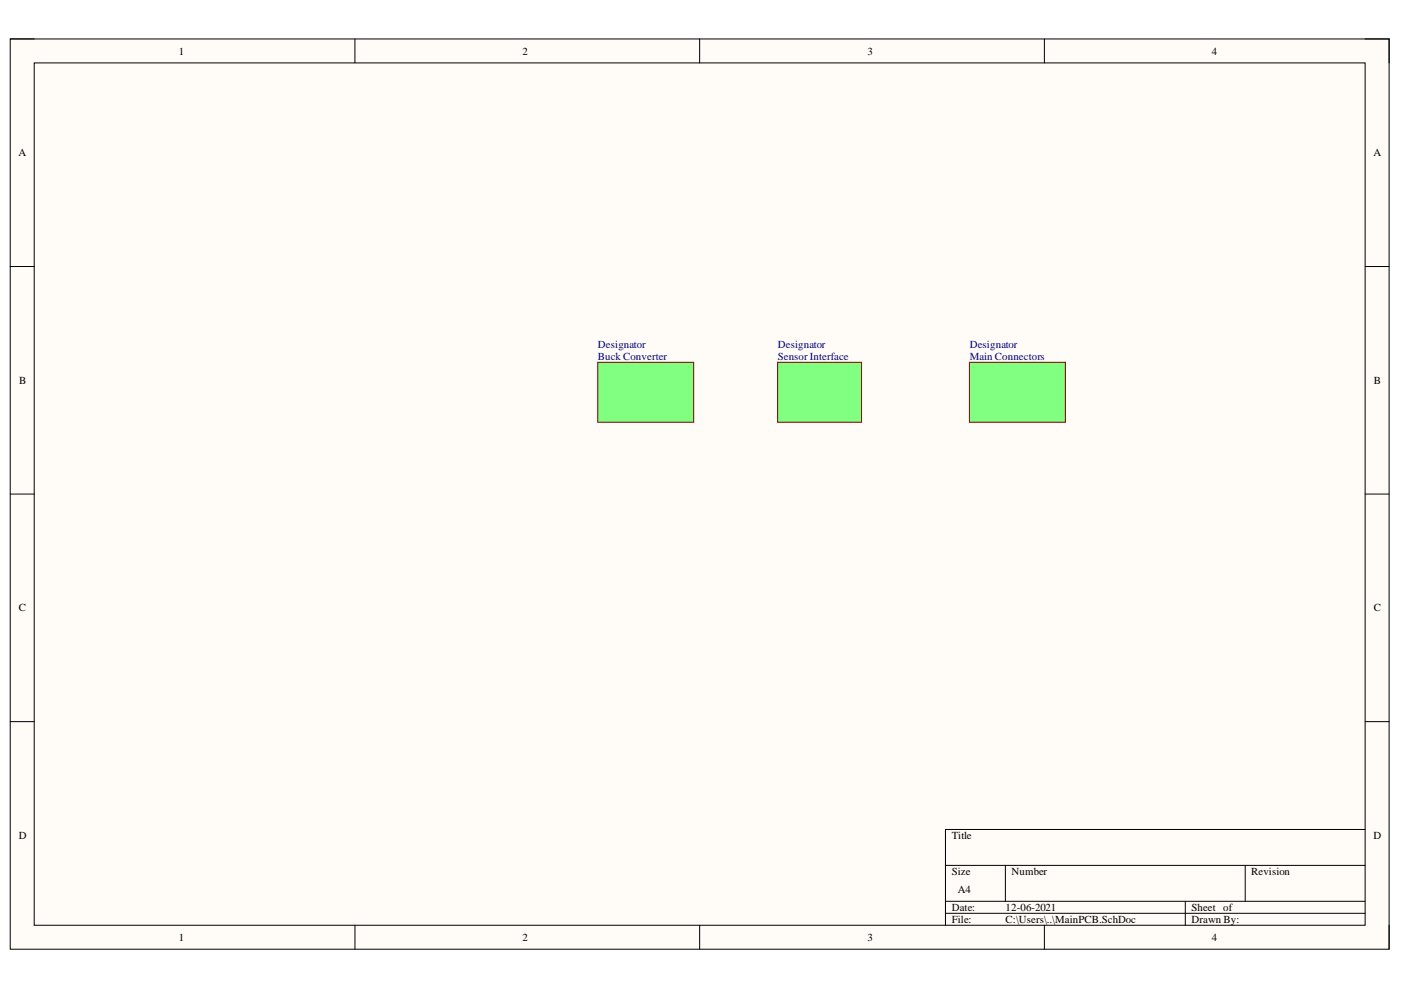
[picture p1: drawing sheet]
<svg xmlns="http://www.w3.org/2000/svg" width="297mm" height="210mm" viewBox="0 0 297 210" stroke-linecap="round" stroke-linejoin="round" font-family="sans-serif">
<defs><g id="words">
<g font-size="2.3">
<text x="37.9" y="11.6">1</text>
<text x="110.8" y="11.6">2</text>
<text x="183.9" y="11.6">3</text>
<text x="256.9" y="11.6">4</text>
<text x="3.9" y="33.1">A</text>
<text x="291.2" y="33.1">A</text>
<text x="4.1" y="81.4">B</text>
<text x="291.3" y="81.4">B</text>
<text x="4" y="129.6">C</text>
<text x="291.3" y="129.6">C</text>
<text x="4" y="177.8">D</text>
<text x="201.8" y="177.8">Title</text>
<text x="291.2" y="177.8">D</text>
<text x="201.8" y="185.5">Size</text>
<text x="214.5" y="185.5">Number</text>
<text x="265.3" y="185.5">Revision</text>
<text x="203.1" y="189.3">A4</text>
<text x="201.8" y="193.1">Date:</text>
<text x="201.8" y="195.7">File:</text>
<text x="213.2" y="193.1">12-06-2021</text>
<text x="213.2" y="195.7">C:\Users\..\MainPCB.SchDoc</text>
<text x="252.6" y="193.1">Sheet of</text>
<text x="252.6" y="195.7">Drawn By:</text>
<text x="37.9" y="199.5">1</text>
<text x="110.8" y="199.5">2</text>
<text x="183.9" y="199.5">3</text>
<text x="256.9" y="199.5">4</text>
</g>
<g font-size="2.3" fill="#000080">
<text x="126.8" y="73.7">Designator</text>
<text x="126.8" y="76.3">Buck Converter</text>
<text x="164.9" y="73.7">Designator</text>
<text x="164.9" y="76.3">Sensor Interface</text>
<text x="205.6" y="73.7">Designator</text>
<text x="205.6" y="76.3">Main Connectors</text>
</g>
</g></defs>
<path d="M2.2 8.3h292.3v193h-292.3z" fill-rule="evenodd" fill="#fffcf8"/>
<path d="M2.2 8.3h292.3v193h-292.3z" fill="none" stroke="#000" stroke-width=".21"/>
<path d="M7.3 13.3h282.1v182.9h-282.1z" fill-rule="evenodd" fill="#fffcf8"/>
<g fill="none" stroke="#000" stroke-width=".21">
<path d="M2.2 8.3h5.1M7.3 13.3h282.1v182.9h-282.1zM75.3 8.3v5M148.3 8.3v5M221.4 8.3v5M289.4 8.3h5.1v5M2.2 56.5h5.1M289.4 56.5h5.1M2.2 104.8h5.1M289.4 104.8h5.1M2.2 153h5.1M289.4 153h5.1"/>
<path d="M289.4 175.9h-88.9v20.3M75.3 196.2v5.1M148.3 196.2v5.1M200.5 183.5h88.9M200.5 191.1h88.9M200.5 193.6h88.9M213.2 183.5v7.6M221.4 196.2v5.1M251.3 191.1v5.1M264 183.5v7.6M294.5 196.2v5.1"/>
</g>
<path d="M126.7 76.8h20.4v12.7h-20.4z" fill-rule="evenodd" fill="#80ff80"/>
<path d="M126.7 76.8h20.4v12.7h-20.4z" fill="none" stroke="#800000" stroke-width=".21"/>
<path d="M164.9 76.8h17.8v12.7h-17.8z" fill-rule="evenodd" fill="#80ff80"/>
<path d="M164.9 76.8h17.8v12.7h-17.8z" fill="none" stroke="#800000" stroke-width=".21"/>
<path d="M205.5 76.8h20.4v12.7h-20.4z" fill-rule="evenodd" fill="#80ff80"/>
<path d="M205.5 76.8h20.4v12.7h-20.4z" fill="none" stroke="#800000" stroke-width=".21"/>
<use href="#words"/>
</svg>
